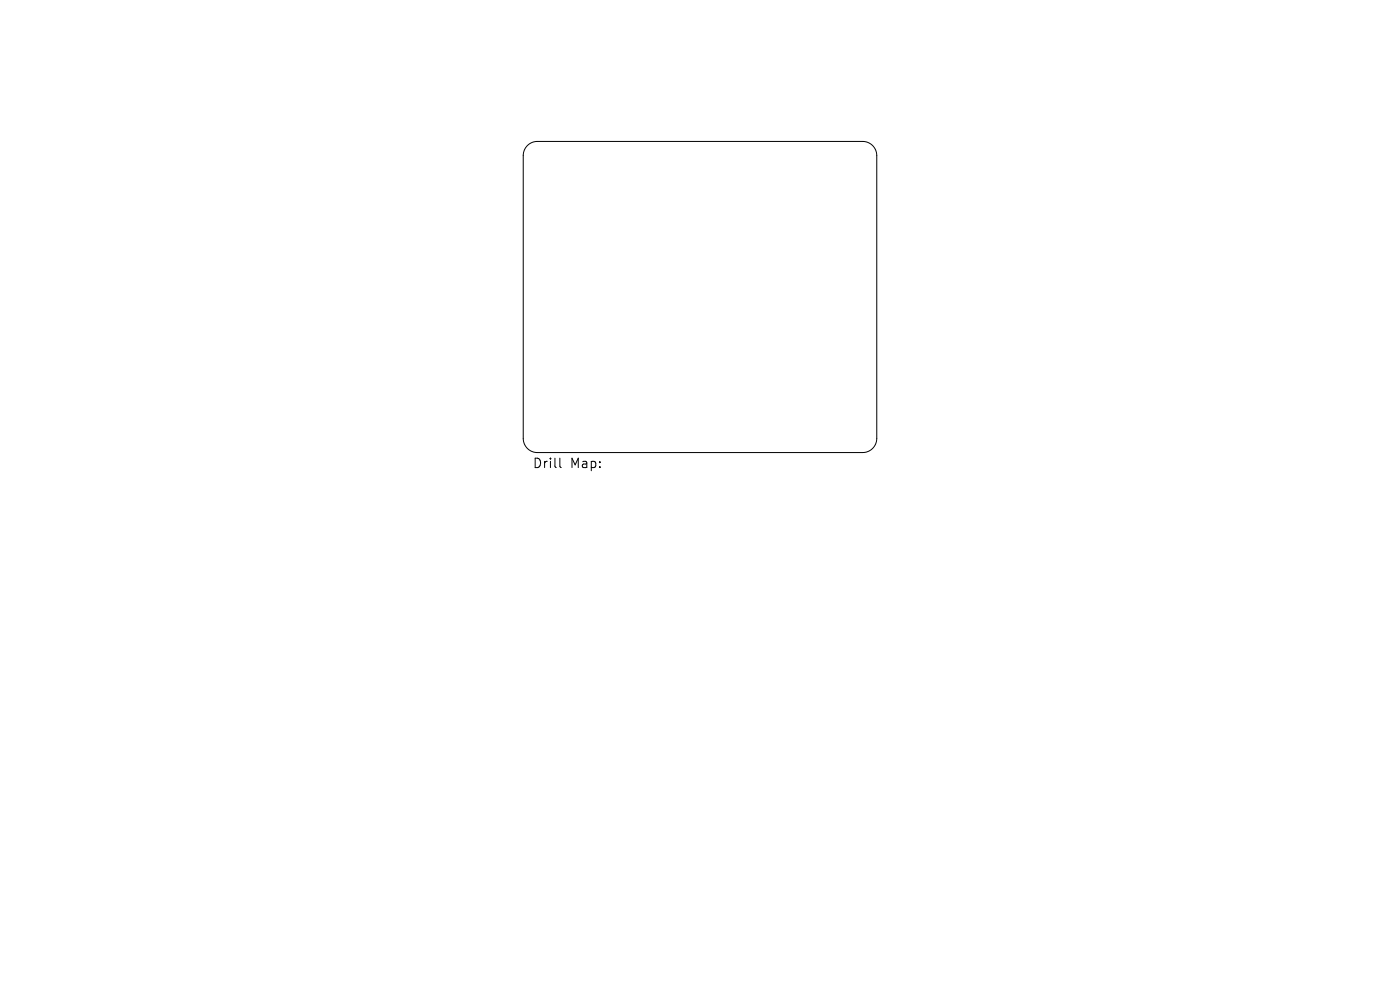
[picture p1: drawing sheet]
<svg xmlns="http://www.w3.org/2000/svg" width="297mm" height="210mm" viewBox="0 0 297 210" stroke-linecap="round" stroke-linejoin="round" font-family="sans-serif">
<defs><g id="words">
<g font-size="2.8">
<text x="112.9" y="99.6">Drill</text>
<text x="120.9" y="99.6">Map:</text>
</g>
</g></defs>
<path d="M111.9 30.9a3 3 0 0 1 2.1-.9h69a3 3 0 0 1 3 3v60a3 3 0 0 1-3 3h-69a3 3 0 0 1-3-3v-60a3 3 0 0 1 .9-2.1zM118.8 97.2v1.7l.3 .3" fill="none" stroke="#000" stroke-width=".21"/>
<use href="#words"/>
</svg>
